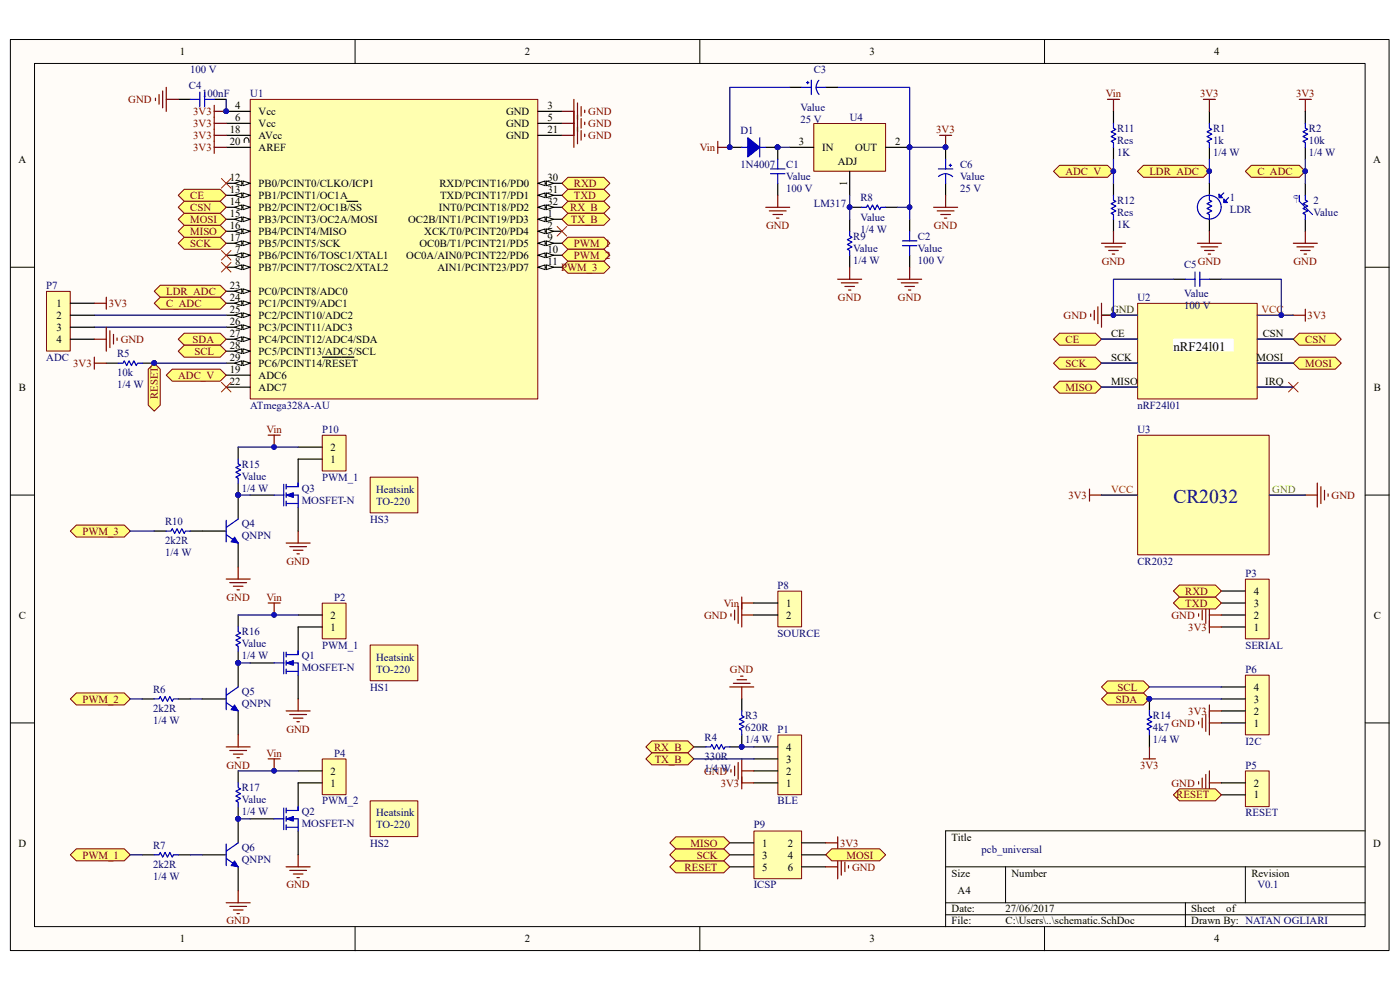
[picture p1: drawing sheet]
<svg xmlns="http://www.w3.org/2000/svg" width="297mm" height="210mm" viewBox="0 0 297 210" stroke-linecap="round" stroke-linejoin="round" font-family="sans-serif">
<defs><g id="words">
<text font-size="4.1" fill="#000080" x="248.9" y="106.7">CR2032</text>
<text font-size="2.8" x="248.9" y="74.4">nRF24l01</text>
<g font-size="2.3">
<text x="38.2" y="11.7">1</text>
<text x="111.3" y="11.7">2</text>
<text x="184.4" y="11.7">3</text>
<text x="257.6" y="11.7">4</text>
<text x="49.9" y="23.1">4</text>
<text x="116.2" y="23.1">3</text>
<text x="48.7" y="28.2">18</text>
<text x="49.9" y="25.7">6</text>
<text x="54.9" y="24.4">Vcc</text>
<text x="54.9" y="29.5">AVcc</text>
<text x="54.9" y="26.9">Vcc</text>
<text x="107.4" y="24.4">GND</text>
<text x="107.4" y="26.9">GND</text>
<text x="107.4" y="29.5">GND</text>
<text x="116.2" y="25.7">5</text>
<text x="116.2" y="28.2">21</text>
<text x="3.9" y="34.6">A</text>
<text x="48.7" y="30.8">20</text>
<text x="54.9" y="32">AREF</text>
<text x="169.5" y="30.8">3</text>
<text x="174.4" y="32">IN</text>
<text x="177.7" y="35.1">ADJ</text>
<text x="181.4" y="32">OUT</text>
<text x="189.9" y="30.8">2</text>
<text x="291.3" y="34.6">A</text>
<text x="48.7" y="38.4">12</text>
<text x="48.7" y="40.9">13</text>
<text x="54.9" y="39.7">PB0/PCINT0/CLKO/ICP1</text>
<text x="93.2" y="39.7">RXD/PCINT16/PD0</text>
<text x="116.2" y="38.4">30</text>
<text x="116.2" y="40.9">31</text>
<text x="179.7" y="39.5" transform="rotate(-90 179.7 39.5)">1</text>
<text x="48.7" y="43.5">14</text>
<text x="48.7" y="46">15</text>
<text x="54.9" y="42.2">PB1/PCINT1/OC1A</text>
<text x="54.9" y="44.7">PB2/PCINT2/OC1B/SS</text>
<text x="54.9" y="47.3">PB3/PCINT3/OC2A/MOSI</text>
<text x="86.6" y="47.3">OC2B/INT1/PCINT19/PD3</text>
<text x="93.1" y="44.7">INT0/PCINT18/PD2</text>
<text x="93.3" y="42.2">TXD/PCINT17/PD1</text>
<text x="116.2" y="43.5">32</text>
<text x="116.2" y="46">1</text>
<text x="48.7" y="48.6">16</text>
<text x="48.7" y="51.1">17</text>
<text x="49.9" y="53.6">7</text>
<text x="54.9" y="49.8">PB4/PCINT4/MISO</text>
<text x="54.9" y="52.4">PB5/PCINT5/SCK</text>
<text x="89" y="52.4">OC0B/T1/PCINT21/PD5</text>
<text x="90" y="49.8">XCK/T0/PCINT20/PD4</text>
<text x="116.2" y="48.6">2</text>
<text x="116.2" y="51.1">9</text>
<text x="116.2" y="53.6">10</text>
<text x="49.9" y="56.2">8</text>
<text x="54.9" y="54.9">PB6/PCINT6/TOSC1/XTAL1</text>
<text x="54.9" y="57.4">PB7/PCINT7/TOSC2/XTAL2</text>
<text x="86.2" y="54.9">OC0A/AIN0/PCINT22/PD6</text>
<text x="92.8" y="57.4">AIN1/PCINT23/PD7</text>
<text x="116.2" y="56.2">11</text>
<text x="12" y="65.1">1</text>
<text x="48.7" y="61.3">23</text>
<text x="48.7" y="63.8">24</text>
<text x="54.9" y="62.6">PC0/PCINT8/ADC0</text>
<text x="54.9" y="65.1">PC1/PCINT9/ADC1</text>
<text x="12" y="67.6">2</text>
<text x="12" y="70.2">3</text>
<text x="48.7" y="66.4">25</text>
<text x="48.7" y="68.9">26</text>
<text x="48.7" y="71.5">27</text>
<text x="54.9" y="67.6">PC2/PCINT10/ADC2</text>
<text x="54.9" y="70.2">PC3/PCINT11/ADC3</text>
<text x="235.7" y="71.5">CE</text>
<text x="267.9" y="71.5">CSN</text>
<text x="12" y="72.7">4</text>
<text x="48.7" y="74">28</text>
<text x="48.7" y="76.5">29</text>
<text x="54.9" y="72.7">PC4/PCINT12/ADC4/SDA</text>
<text x="54.9" y="75.3">PC5/PCINT13/ADC5/SCL</text>
<text x="54.9" y="77.8">PC6/PCINT14/RESET</text>
<text x="235.7" y="76.5">SCK</text>
<text x="266.6" y="76.5">MOSI</text>
<text x="4" y="82.9">B</text>
<text x="48.7" y="79.1">19</text>
<text x="48.7" y="81.6">22</text>
<text x="54.9" y="80.3">ADC6</text>
<text x="54.9" y="82.9">ADC7</text>
<text x="235.7" y="81.6">MISO</text>
<text x="268.4" y="81.6">IRQ</text>
<text x="291.4" y="82.9">B</text>
<text x="70.1" y="95.6">2</text>
<text x="70.1" y="98.2">1</text>
<text x="4" y="131.2">C</text>
<text x="70.1" y="131.2">2</text>
<text x="166.8" y="128.7">1</text>
<text x="166.8" y="131.2">2</text>
<text x="266" y="131.2">2</text>
<text x="266" y="128.7">3</text>
<text x="266" y="126.2">4</text>
<text x="291.4" y="131.2">C</text>
<text x="70.1" y="133.8">1</text>
<text x="266" y="133.8">1</text>
<text x="266" y="149.1">3</text>
<text x="266" y="146.5">4</text>
<text x="266" y="154.1">1</text>
<text x="266" y="151.6">2</text>
<text x="166.8" y="161.8">3</text>
<text x="166.8" y="159.2">4</text>
<text x="70.1" y="166.8">1</text>
<text x="70.1" y="164.3">2</text>
<text x="166.8" y="166.8">1</text>
<text x="166.8" y="164.3">2</text>
<text x="266" y="166.8">2</text>
<text x="266" y="169.4">1</text>
<text x="3.9" y="179.6">D</text>
<text x="161.7" y="179.6">1</text>
<text x="167.1" y="179.6">2</text>
<text x="201.9" y="178.3">Title</text>
<text x="291.3" y="179.6">D</text>
<text x="161.7" y="182.1">3</text>
<text x="161.7" y="184.7">5</text>
<text x="167.1" y="182.1">4</text>
<text x="167.1" y="184.7">6</text>
<text x="201.9" y="185.9">Size</text>
<text x="214.6" y="185.9">Number</text>
<text x="265.5" y="185.9">Revision</text>
<text x="203.2" y="189.7">A4</text>
<text x="201.9" y="193.5">Date:</text>
<text x="201.9" y="196.1">File:</text>
<text x="213.3" y="193.5">27/06/2017</text>
<text x="213.3" y="196.1">C:\Users\..\schematic.SchDoc</text>
<text x="252.7" y="193.5">Sheet</text>
<text x="252.7" y="196.1">Drawn By: NATAN OGLIARI</text>
<text x="260.2" y="193.5">of</text>
<text x="38.2" y="199.9">1</text>
<text x="111.3" y="199.9">2</text>
<text x="184.4" y="199.9">3</text>
<text x="257.6" y="199.9">4</text>
</g>
<g font-size="2.3" fill="#000080">
<text x="40.3" y="15.5">100 V</text>
<text x="172.6" y="15.5">C3</text>
<text x="40.1" y="18.8">C4</text>
<text x="42.9" y="20.6">100nF</text>
<text x="53.1" y="20.6">U1</text>
<text x="169.8" y="23.6">Value</text>
<text x="157.1" y="28.5">D1</text>
<text x="169.8" y="26.2">25 V</text>
<text x="180.3" y="25.7">U4</text>
<text x="237" y="27.9">R11</text>
<text x="257.3" y="27.9">R1</text>
<text x="277.7" y="27.9">R2</text>
<text x="157.1" y="35.6">1N4007</text>
<text x="166.8" y="35.6">C1</text>
<text x="203.7" y="35.6">C6</text>
<text x="237" y="33.1">1K</text>
<text x="237" y="30.5">Res</text>
<text x="257.3" y="33.1">1/4 W</text>
<text x="257.3" y="30.5">1k</text>
<text x="277.7" y="33.1">1/4 W</text>
<text x="277.7" y="30.5">10k</text>
<text x="166.8" y="40.7">100 V</text>
<text x="166.8" y="38.1">Value</text>
<text x="203.7" y="40.7">25 V</text>
<text x="203.7" y="38.1">Value</text>
<text x="172.6" y="44">LM317</text>
<text x="182.5" y="42.7">R8</text>
<text x="182.5" y="46.8">Value</text>
<text x="237" y="43.2">R12</text>
<text x="237" y="45.8">Res</text>
<text x="260.9" y="42.7">1</text>
<text x="260.9" y="45.3">LDR</text>
<text x="278.7" y="43.2">2</text>
<text x="278.7" y="45.8">Value</text>
<text x="181" y="50.8">R9</text>
<text x="181" y="53.4">Value</text>
<text x="182.5" y="49.3">1/4 W</text>
<text x="194.7" y="50.8">C2</text>
<text x="194.7" y="53.4">Value</text>
<text x="237" y="48.3">1K</text>
<text x="181" y="55.9">1/4 W</text>
<text x="194.7" y="55.9">100 V</text>
<text x="251.2" y="56.9">C5</text>
<text x="9.8" y="61.3">P7</text>
<text x="241.3" y="63.8">U2</text>
<text x="251.2" y="65.6">100 V</text>
<text x="251.2" y="63.1">Value</text>
<text x="9.8" y="76.5">ADC</text>
<text x="24.8" y="75.8">R5</text>
<text x="24.8" y="82.4">1/4 W</text>
<text x="24.8" y="79.8">10k</text>
<text x="53.1" y="86.7">ATmega328A-AU</text>
<text x="241.3" y="86.7">nRF24l01</text>
<text x="68.3" y="91.8">P10</text>
<text x="241.3" y="91.8">U3</text>
<text x="51.3" y="99.2">R15</text>
<text x="51.3" y="101.7">Value</text>
<text x="68.3" y="102">PWM_1</text>
<text x="51.3" y="104.3">1/4 W</text>
<text x="64" y="104.3">Q3</text>
<text x="64" y="106.8">MOSFET-N</text>
<text x="79.8" y="104.5">Heatsink</text>
<text x="79.8" y="107.1">TO-220</text>
<text x="35" y="111.4">R10</text>
<text x="51.3" y="111.9">Q4</text>
<text x="78.5" y="110.9">HS3</text>
<text x="35" y="118">1/4 W</text>
<text x="35" y="115.4">2k2R</text>
<text x="51.3" y="114.4">QNPN</text>
<text x="241.3" y="119.8">CR2032</text>
<text x="165" y="124.9">P8</text>
<text x="264.2" y="122.3">P3</text>
<text x="70.9" y="127.4">P2</text>
<text x="51.3" y="134.8">R16</text>
<text x="51.3" y="137.3">Value</text>
<text x="68.3" y="137.6">PWM_1</text>
<text x="165" y="135">SOURCE</text>
<text x="264.2" y="137.6">SERIAL</text>
<text x="51.3" y="139.9">1/4 W</text>
<text x="64" y="139.9">Q1</text>
<text x="64" y="142.4">MOSFET-N</text>
<text x="79.8" y="140.1">Heatsink</text>
<text x="79.8" y="142.7">TO-220</text>
<text x="264.2" y="142.7">P6</text>
<text x="32.5" y="147">R6</text>
<text x="51.3" y="147.5">Q5</text>
<text x="78.5" y="146.5">HS1</text>
<text x="32.5" y="153.6">1/4 W</text>
<text x="32.5" y="151.1">2k2R</text>
<text x="51.3" y="150.1">QNPN</text>
<text x="158.1" y="152.6">R3</text>
<text x="158.1" y="155.2">620R</text>
<text x="165" y="155.4">P1</text>
<text x="244.6" y="152.6">R14</text>
<text x="244.6" y="155.2">4k7</text>
<text x="70.9" y="160.5">P4</text>
<text x="149.5" y="157.2">R4</text>
<text x="149.5" y="161.2">330R</text>
<text x="158.1" y="157.7">1/4 W</text>
<text x="244.6" y="157.7">1/4 W</text>
<text x="264.2" y="157.9">I2C</text>
<text x="51.3" y="167.9">R17</text>
<text x="149.5" y="163.8">1/4 W</text>
<text x="264.2" y="163">P5</text>
<text x="51.3" y="172.9">1/4 W</text>
<text x="51.3" y="170.4">Value</text>
<text x="64" y="172.9">Q2</text>
<text x="68.3" y="170.6">PWM_2</text>
<text x="79.8" y="173.2">Heatsink</text>
<text x="165" y="170.6">BLE</text>
<text x="264.2" y="173.2">RESET</text>
<text x="64" y="175.5">MOSFET-N</text>
<text x="78.5" y="179.6">HS2</text>
<text x="79.8" y="175.7">TO-220</text>
<text x="159.9" y="175.7">P9</text>
<text x="32.5" y="180.1">R7</text>
<text x="32.5" y="184.1">2k2R</text>
<text x="51.3" y="180.6">Q6</text>
<text x="51.3" y="183.1">QNPN</text>
<text x="208.2" y="180.8">pcb_universal</text>
<text x="32.5" y="186.7">1/4 W</text>
<text x="159.9" y="188.5">ICSP</text>
<text x="266.7" y="188.5">V0.1</text>
</g>
<g font-size="2.3" fill="#800000">
<text x="27.2" y="21.8">GND</text>
<text x="234.6" y="20.6">Vin</text>
<text x="254.6" y="20.6">3V3</text>
<text x="274.9" y="20.6">3V3</text>
<text x="41" y="24.4">3V3</text>
<text x="41" y="26.9">3V3</text>
<text x="41" y="29.5">3V3</text>
<text x="124.8" y="24.4">GND</text>
<text x="124.8" y="26.9">GND</text>
<text x="124.8" y="29.5">GND</text>
<text x="198.6" y="28.2">3V3</text>
<text x="41" y="32">3V3</text>
<text x="148.5" y="32">Vin</text>
<text x="121.7" y="39.7">RXD</text>
<text x="226" y="37.1">ADC_V</text>
<text x="243.8" y="37.1">LDR_ADC</text>
<text x="266.7" y="37.1">C_ADC</text>
<text x="40.3" y="42.2">CE</text>
<text x="40.3" y="47.3">MOSI</text>
<text x="40.3" y="44.7">CSN</text>
<text x="121" y="44.7">RX_B</text>
<text x="121.1" y="47.3">TX_B</text>
<text x="121.7" y="42.2">TXD</text>
<text x="40.3" y="52.4">SCK</text>
<text x="40.3" y="49.8">MISO</text>
<text x="121.7" y="52.4">PWM_1</text>
<text x="162.5" y="48.6">GND</text>
<text x="198.1" y="48.6">GND</text>
<text x="119" y="57.4">PWM_3</text>
<text x="121.7" y="54.9">PWM_2</text>
<text x="233.7" y="56.2">GND</text>
<text x="254.1" y="56.2">GND</text>
<text x="274.4" y="56.2">GND</text>
<text x="23.1" y="65.1">3V3</text>
<text x="35.3" y="62.6">LDR_ADC</text>
<text x="35.3" y="65.1">C_ADC</text>
<text x="177.8" y="63.8">GND</text>
<text x="190.5" y="63.8">GND</text>
<text x="225.6" y="67.6">GND</text>
<text x="277.4" y="67.6">3V3</text>
<text x="15.5" y="77.8">3V3</text>
<text x="25.6" y="72.7">GND</text>
<text x="40.9" y="72.7">SDA</text>
<text x="41.2" y="75.3">SCL</text>
<text x="226.1" y="72.7">CE</text>
<text x="226.1" y="77.8">SCK</text>
<text x="276.9" y="72.7">CSN</text>
<text x="276.9" y="77.8">MOSI</text>
<text x="37.8" y="80.3">ADC_V</text>
<text x="226.1" y="82.9">MISO</text>
<text x="33.5" y="84.7" transform="rotate(-90 33.5 84.7)">RESET</text>
<text x="56.5" y="91.8">Vin</text>
<text x="226.6" y="105.8">3V3</text>
<text x="282.5" y="105.8">GND</text>
<text x="17.5" y="113.4">PWM_3</text>
<text x="60.7" y="119.8">GND</text>
<text x="48" y="127.4">GND</text>
<text x="56.5" y="127.4">Vin</text>
<text x="149.3" y="131.2">GND</text>
<text x="153.5" y="128.7">Vin</text>
<text x="248.5" y="131.2">GND</text>
<text x="251.5" y="128.7">TXD</text>
<text x="251.5" y="126.2">RXD</text>
<text x="252.1" y="133.8">3V3</text>
<text x="154.9" y="142.7">GND</text>
<text x="17.5" y="149.1">PWM_2</text>
<text x="236.7" y="149.1">SDA</text>
<text x="237.1" y="146.5">SCL</text>
<text x="60.7" y="155.4">GND</text>
<text x="248.5" y="154.1">GND</text>
<text x="252.1" y="151.6">3V3</text>
<text x="56.5" y="160.5">Vin</text>
<text x="138.8" y="159.2">RX_B</text>
<text x="138.9" y="161.8">TX_B</text>
<text x="48" y="163">GND</text>
<text x="149.3" y="164.3">GND</text>
<text x="152.9" y="166.8">3V3</text>
<text x="241.8" y="163">3V3</text>
<text x="248.5" y="166.8">GND</text>
<text x="249.5" y="169.4">RESET</text>
<text x="146.5" y="179.6">MISO</text>
<text x="178.2" y="179.6">3V3</text>
<text x="17.5" y="182.1">PWM_1</text>
<text x="145.2" y="184.7">RESET</text>
<text x="147.8" y="182.1">SCK</text>
<text x="179.6" y="182.1">MOSI</text>
<text x="180.8" y="184.7">GND</text>
<text x="60.7" y="188.5">GND</text>
<text x="48" y="196.1">GND</text>
</g>
<text font-size="2.3" fill="#008000" x="235.7" y="66.4">GND</text>
<g font-size="2.3" fill="#f00">
<text x="267.6" y="66.4">VCC</text>
<text x="235.7" y="104.5">VCC</text>
</g>
<text font-size="2.3" fill="#0f0" x="269.9" y="104.5">GND</text>
<text font-size="1.7" fill="#00f" x="275.5" y="43.1" transform="rotate(-90 275.5 43.1)">-q</text>
</g></defs>
<path d="M2.2 8.4h292.5v193.2h-292.5z" fill="#fffcf8"/>
<path d="M2.2 8.4h292.5v193.2h-292.5z" fill="none" stroke="#000" stroke-width=".21"/>
<path d="M7.4 13.5h282.2v183.1h-282.2z" fill="#fffcf8"/>
<g fill="none" stroke="#000" stroke-width=".21">
<path d="M7.3 13.5h282.3v183.1h-282.3zM75.3 8.4v5.1M148.5 8.4v5.1M221.6 8.4v5.1M2.2 56.7h5.1M289.6 56.7h5.1M2.2 105h5.1M289.6 105h5.1M2.2 153.3h5.1M289.6 153.3h5.1M289.6 176.2h-89v20.4M75.3 196.6v5.1"/>
<path d="M148.5 196.6v5.1M200.6 183.9h89M200.6 191.5h89M200.6 194h89M213.3 183.9v7.6M221.6 196.6v5.1M251.5 191.5v5.1M264.2 183.9v7.6"/>
</g>
<path d="M53.1 21.1h61v63.5h-61z" fill="#ffffb0"/>
<path d="M53.1 21.1h61v63.5h-61z" fill="none" stroke="#800000" stroke-width=".21"/>
<path d="M48 23.6h5.1M48 31.3h5.1M48 28.7h5.1M48 38.9h5.1M114.1 23.6h5.1M114.1 26.2h5.1" fill="none" stroke="#000" stroke-width=".25"/>
<circle cx="48" cy="23.6" r=".48" fill="#000080" stroke="#000080" stroke-width=".21"/>
<path d="M52.8 29.7a.48 .48 0 0 0-.5-.5 .48 .48 0 0 0-.5 .5v.5M52.8 29.7v.5" fill="none" stroke="#000" stroke-width=".21"/>
<path d="M51.5 38.4l1.6 .5-1.6 .5z" fill="#fffcf8"/>
<path d="M51.5 38.4l1.6 .5-1.6 .5z" fill="none" stroke="#000" stroke-width=".21"/>
<path d="M49.8 38.9l1.5-.5v1z" fill="#fffcf8"/>
<path d="M49.8 38.9l1.5-.5v1z" fill="none" stroke="#000" stroke-width=".21"/>
<path d="M48 41.4h5.1" fill="none" stroke="#000" stroke-width=".25"/>
<path d="M51.5 40.9l1.6 .5-1.6 .5z" fill="#fffcf8"/>
<path d="M51.5 40.9l1.6 .5-1.6 .5z" fill="none" stroke="#000" stroke-width=".21"/>
<path d="M49.8 41.4l1.5-.5v1z" fill="#fffcf8"/>
<path d="M49.8 41.4l1.5-.5v1z" fill="none" stroke="#000" stroke-width=".21"/>
<path d="M48 44h5.1" fill="none" stroke="#000" stroke-width=".25"/>
<path d="M51.5 43.5l1.6 .5-1.6 .5z" fill="#fffcf8"/>
<path d="M51.5 43.5l1.6 .5-1.6 .5z" fill="none" stroke="#000" stroke-width=".21"/>
<path d="M49.8 44l1.5-.5v1z" fill="#fffcf8"/>
<path d="M49.8 44l1.5-.5v1z" fill="none" stroke="#000" stroke-width=".21"/>
<path d="M48 46.5h5.1M73.6 42.7h1.1M74.8 42.7h1.1" fill="none" stroke="#000" stroke-width=".25"/>
<path d="M51.5 46l1.6 .5-1.6 .5z" fill="#fffcf8"/>
<path d="M51.5 46l1.6 .5-1.6 .5z" fill="none" stroke="#000" stroke-width=".21"/>
<path d="M49.8 46.5l1.5-.5v1z" fill="#fffcf8"/>
<path d="M49.8 46.5l1.5-.5v1z" fill="none" stroke="#000" stroke-width=".21"/>
<path d="M48 49.1h5.1" fill="none" stroke="#000" stroke-width=".25"/>
<path d="M51.5 48.6l1.6 .5-1.6 .5z" fill="#fffcf8"/>
<path d="M51.5 48.6l1.6 .5-1.6 .5z" fill="none" stroke="#000" stroke-width=".21"/>
<path d="M49.8 49.1l1.5-.5v1z" fill="#fffcf8"/>
<path d="M49.8 49.1l1.5-.5v1z" fill="none" stroke="#000" stroke-width=".21"/>
<path d="M48 51.6h5.1" fill="none" stroke="#000" stroke-width=".25"/>
<path d="M51.5 51.1l1.6 .5-1.6 .5z" fill="#fffcf8"/>
<path d="M51.5 51.1l1.6 .5-1.6 .5z" fill="none" stroke="#000" stroke-width=".21"/>
<path d="M49.8 51.6l1.5-.5v1z" fill="#fffcf8"/>
<path d="M49.8 51.6l1.5-.5v1z" fill="none" stroke="#000" stroke-width=".21"/>
<path d="M48 54.1h5.1" fill="none" stroke="#000" stroke-width=".25"/>
<path d="M51.5 53.6l1.6 .5-1.6 .6z" fill="#fffcf8"/>
<path d="M51.5 53.6l1.6 .5-1.6 .6z" fill="none" stroke="#000" stroke-width=".21"/>
<path d="M49.8 54.1l1.5-.5v1.1z" fill="#fffcf8"/>
<path d="M49.8 54.1l1.5-.5v1.1z" fill="none" stroke="#000" stroke-width=".21"/>
<path d="M48 56.7h5.1" fill="none" stroke="#000" stroke-width=".25"/>
<path d="M51.5 56.2l1.6 .5-1.6 .5z" fill="#fffcf8"/>
<path d="M51.5 56.2l1.6 .5-1.6 .5z" fill="none" stroke="#000" stroke-width=".21"/>
<path d="M49.8 56.7l1.5-.5v1z" fill="#fffcf8"/>
<path d="M49.8 56.7l1.5-.5v1z" fill="none" stroke="#000" stroke-width=".21"/>
<path d="M48 61.8h5.1" fill="none" stroke="#000" stroke-width=".25"/>
<path d="M51.5 61.3l1.6 .5-1.6 .5z" fill="#fffcf8"/>
<path d="M51.5 61.3l1.6 .5-1.6 .5z" fill="none" stroke="#000" stroke-width=".21"/>
<path d="M49.8 61.8l1.5-.5v1z" fill="#fffcf8"/>
<path d="M49.8 61.8l1.5-.5v1z" fill="none" stroke="#000" stroke-width=".21"/>
<path d="M48 64.3h5.1" fill="none" stroke="#000" stroke-width=".25"/>
<path d="M51.5 63.8l1.6 .5-1.6 .5z" fill="#fffcf8"/>
<path d="M51.5 63.8l1.6 .5-1.6 .5z" fill="none" stroke="#000" stroke-width=".21"/>
<path d="M49.8 64.3l1.5-.5v1z" fill="#fffcf8"/>
<path d="M49.8 64.3l1.5-.5v1z" fill="none" stroke="#000" stroke-width=".21"/>
<path d="M48 66.9h5.1" fill="none" stroke="#000" stroke-width=".25"/>
<path d="M51.5 66.4l1.6 .5-1.6 .5z" fill="#fffcf8"/>
<path d="M51.5 66.4l1.6 .5-1.6 .5z" fill="none" stroke="#000" stroke-width=".21"/>
<path d="M49.8 66.9l1.5-.5v1z" fill="#fffcf8"/>
<path d="M49.8 66.9l1.5-.5v1z" fill="none" stroke="#000" stroke-width=".21"/>
<path d="M48 69.4h5.1" fill="none" stroke="#000" stroke-width=".25"/>
<path d="M51.5 68.9l1.6 .5-1.6 .5z" fill="#fffcf8"/>
<path d="M51.5 68.9l1.6 .5-1.6 .5z" fill="none" stroke="#000" stroke-width=".21"/>
<path d="M49.8 69.4l1.5-.5v1z" fill="#fffcf8"/>
<path d="M49.8 69.4l1.5-.5v1z" fill="none" stroke="#000" stroke-width=".21"/>
<path d="M48 72h5.1" fill="none" stroke="#000" stroke-width=".25"/>
<path d="M51.5 71.4l1.6 .6-1.6 .5z" fill="#fffcf8"/>
<path d="M51.5 71.4l1.6 .6-1.6 .5z" fill="none" stroke="#000" stroke-width=".21"/>
<path d="M49.8 72l1.5-.6v1.1z" fill="#fffcf8"/>
<path d="M49.8 72l1.5-.6v1.1z" fill="none" stroke="#000" stroke-width=".21"/>
<path d="M48 74.5h5.1" fill="none" stroke="#000" stroke-width=".25"/>
<path d="M51.5 74l1.6 .5-1.6 .5z" fill="#fffcf8"/>
<path d="M51.5 74l1.6 .5-1.6 .5z" fill="none" stroke="#000" stroke-width=".21"/>
<path d="M49.8 74.5l1.5-.5v1z" fill="#fffcf8"/>
<path d="M49.8 74.5l1.5-.5v1z" fill="none" stroke="#000" stroke-width=".21"/>
<path d="M48 77h5.1" fill="none" stroke="#000" stroke-width=".25"/>
<path d="M51.5 76.5l1.6 .5-1.6 .5z" fill="#fffcf8"/>
<path d="M51.5 76.5l1.6 .5-1.6 .5z" fill="none" stroke="#000" stroke-width=".21"/>
<path d="M49.8 77l1.5-.5v1z" fill="#fffcf8"/>
<path d="M49.8 77l1.5-.5v1z" fill="none" stroke="#000" stroke-width=".21"/>
<path d="M114.1 38.9h5.1M68.4 75.8h3.9M72.5 75.8h2.6" fill="none" stroke="#000" stroke-width=".25"/>
<path d="M114.1 38.9l1.5-.5v1z" fill="#fffcf8"/>
<path d="M114.1 38.9l1.5-.5v1z" fill="none" stroke="#000" stroke-width=".21"/>
<path d="M115.9 38.4l1.5 .5-1.5 .5z" fill="#fffcf8"/>
<path d="M115.9 38.4l1.5 .5-1.5 .5z" fill="none" stroke="#000" stroke-width=".21"/>
<path d="M114.1 41.4h5.1" fill="none" stroke="#000" stroke-width=".25"/>
<path d="M114.1 41.4l1.5-.5v1z" fill="#fffcf8"/>
<path d="M114.1 41.4l1.5-.5v1z" fill="none" stroke="#000" stroke-width=".21"/>
<path d="M115.9 40.9l1.5 .5-1.5 .5z" fill="#fffcf8"/>
<path d="M115.9 40.9l1.5 .5-1.5 .5z" fill="none" stroke="#000" stroke-width=".21"/>
<path d="M114.1 44h5.1" fill="none" stroke="#000" stroke-width=".25"/>
<path d="M114.1 44l1.5-.5v1z" fill="#fffcf8"/>
<path d="M114.1 44l1.5-.5v1z" fill="none" stroke="#000" stroke-width=".21"/>
<path d="M115.9 43.5l1.5 .5-1.5 .5z" fill="#fffcf8"/>
<path d="M115.9 43.5l1.5 .5-1.5 .5z" fill="none" stroke="#000" stroke-width=".21"/>
<path d="M114.1 46.5h5.1" fill="none" stroke="#000" stroke-width=".25"/>
<path d="M114.1 46.5l1.5-.5v1z" fill="#fffcf8"/>
<path d="M114.1 46.5l1.5-.5v1z" fill="none" stroke="#000" stroke-width=".21"/>
<path d="M115.9 46l1.5 .5-1.5 .5z" fill="#fffcf8"/>
<path d="M115.9 46l1.5 .5-1.5 .5z" fill="none" stroke="#000" stroke-width=".21"/>
<path d="M114.1 49.1h5.1" fill="none" stroke="#000" stroke-width=".25"/>
<path d="M114.1 49.1l1.5-.5v1z" fill="#fffcf8"/>
<path d="M114.1 49.1l1.5-.5v1z" fill="none" stroke="#000" stroke-width=".21"/>
<path d="M115.9 48.6l1.5 .5-1.5 .5z" fill="#fffcf8"/>
<path d="M115.9 48.6l1.5 .5-1.5 .5z" fill="none" stroke="#000" stroke-width=".21"/>
<path d="M114.1 51.6h5.1" fill="none" stroke="#000" stroke-width=".25"/>
<path d="M114.1 51.6l1.5-.5v1z" fill="#fffcf8"/>
<path d="M114.1 51.6l1.5-.5v1z" fill="none" stroke="#000" stroke-width=".21"/>
<path d="M115.9 51.1l1.5 .5-1.5 .5z" fill="#fffcf8"/>
<path d="M115.9 51.1l1.5 .5-1.5 .5z" fill="none" stroke="#000" stroke-width=".21"/>
<path d="M114.1 54.1h5.1" fill="none" stroke="#000" stroke-width=".25"/>
<path d="M114.1 54.1l1.5-.5v1.1z" fill="#fffcf8"/>
<path d="M114.1 54.1l1.5-.5v1.1z" fill="none" stroke="#000" stroke-width=".21"/>
<path d="M115.9 53.6l1.5 .5-1.5 .6z" fill="#fffcf8"/>
<path d="M115.9 53.6l1.5 .5-1.5 .6z" fill="none" stroke="#000" stroke-width=".21"/>
<path d="M114.1 56.7h5.1" fill="none" stroke="#000" stroke-width=".25"/>
<path d="M114.1 56.7l1.5-.5v1z" fill="#fffcf8"/>
<path d="M114.1 56.7l1.5-.5v1z" fill="none" stroke="#000" stroke-width=".21"/>
<path d="M115.9 56.2l1.5 .5-1.5 .5z" fill="#fffcf8"/>
<path d="M115.9 56.2l1.5 .5-1.5 .5z" fill="none" stroke="#000" stroke-width=".21"/>
<path d="M48 26.2h5.1M114.1 28.7h5.1M48 79.6h5.1M48 82.1h5.1" fill="none" stroke="#000" stroke-width=".25"/>
<circle cx="48" cy="23.6" r=".48" fill="#000080" stroke="#000080" stroke-width=".21"/>
<g fill="none" stroke="#800000" stroke-width=".25">
<path d="M45.4 23.6h2.6M45.4 26.2h2.6M45.4 28.7h2.6M45.4 22.4v7.6M119.2 23.6h2.6M119.2 26.2h2.6M119.2 28.7h2.6M121.8 21.1v10.2M122.5 21.8v8.7M123.3 22.6v2M123.3 25.2v2M123.3 27.7v2"/>
<path d="M124 23.4v.5M124 25.9v.5M124 28.5v.5"/>
</g>
<path d="M165.1 156h5v12.6h-5z" fill="#ffffb0"/>
<path d="M165 155.9h5.1v12.7h-5.1z" fill="none" stroke="#800000" stroke-width=".21"/>
<path d="M22.6 77h2.5M30.2 77h2.5M147.2 158.4h2.5M157.4 155.9v2.5h-2.6M157.4 148.3v2.5M159.9 158.4h5.1M159.9 166.1h5.1M159.9 163.5h5.1M159.9 161h5.1" fill="none" stroke="#000" stroke-width=".25"/>
<g fill="none" stroke="#800000" stroke-width=".25">
<path d="M20 75.8v2.5M20 77h2.6M154.8 145.7h5.1M155.6 145h3.5M156.3 144.2h2.1M157.1 143.4h.5M157.4 145.7v2.6M155.1 163.3v.5M155.8 162.5v2M156.6 161.7v3.6M157.4 161v6.3M157.4 163.5h2.5"/>
<path d="M157.4 166.1h2.5"/>
</g>
<g fill="#000080" stroke="#000080" stroke-width=".21">
<circle cx="157.3" cy="158.4" r=".48"/>
<circle cx="32.7" cy="77" r=".48"/>
</g>
<path d="M25.1 77h1l.3-.5 .5 1 .5-1 .5 1 .5-1 .5 1 .3-.5h1M149.7 158.4h1l.3-.5 .5 1 .5-1 .5 1 .5-1 .5 1 .3-.5h1M157.4 150.8v1l.5 .3-1 .5 1 .5-1 .5 1 .5-1 .5 .5 .3v1" fill="none" stroke="#00f" stroke-width=".25"/>
<path d="M241.4 64.4h25.3v20.2h-25.3z" fill="#ffffb0"/>
<path d="M241.3 64.3h25.4v20.3h-25.4z" fill="none" stroke="#800000" stroke-width=".21"/>
<path d="M266.7 66.9h7.7" fill="none" stroke="#f00" stroke-width=".25"/>
<path d="M233.7 72h7.6M233.7 77h7.6M266.7 72h7.7M266.7 77h7.7M233.7 82.1h7.6M266.7 82.1h7.7" fill="none" stroke="#000" stroke-width=".25"/>
<path d="M233.7 66.9h7.6" fill="none" stroke="#008000" stroke-width=".25"/>
<path d="M249 72h12.6v2.5h-12.6z" fill="#fff"/>
<path d="M249 72h12.6v2.5h-12.6z" fill="none" stroke="#fff" stroke-width=".21"/>
<path d="M231.4 66.6v.5M232.1 65.8v2.1M232.9 65.1v3.5M233.7 66.9h2.5M233.7 64.3v5.1M274.4 66.9h2.5M276.9 65.6v2.5" fill="none" stroke="#800000" stroke-width=".25"/>
<circle cx="236.2" cy="66.8" r=".48" fill="#000080" stroke="#000080" stroke-width=".21"/>
<path d="M273.4 81.1l2 2M275.4 81.1l-2 2" fill="none" stroke="#f00" stroke-width=".21"/>
<g fill="#ffff80" stroke="#800000" stroke-width=".21">
<path d="M275.6 70.7h7.7l1.2 1.3-1.2 1.2h-7.7l-1.2-1.2z" fill-rule="evenodd"/>
<path d="M275.6 75.8h7.7l1.2 1.2-1.2 1.3h-7.7l-1.2-1.3z" fill-rule="evenodd"/>
<path d="M224.8 70.7h7.6l1.3 1.3-1.3 1.2h-7.6l-1.3-1.2z" fill-rule="evenodd"/>
<path d="M223.5 77l1.3-1.2h7.6l1.3 1.2-1.3 1.3h-7.6z" fill-rule="evenodd"/>
<path d="M223.5 82.1l1.3-1.2h7.6l1.3 1.2-1.3 1.3h-7.6z" fill-rule="evenodd"/>
<path d="M39.1 40.2h7.6l1.3 1.2-1.3 1.3h-7.6l-1.3-1.3z" fill-rule="evenodd"/>
<path d="M37.8 51.6l1.3-1.3h7.6l1.3 1.3-1.3 1.3h-7.6z" fill-rule="evenodd"/>
<path d="M39.1 47.8h7.6l1.3 1.3-1.3 1.2h-7.6l-1.3-1.2z" fill-rule="evenodd"/>
<path d="M37.8 46.5l1.3-1.3h7.6l1.3 1.3-1.3 1.3h-7.6z" fill-rule="evenodd"/>
<path d="M37.8 44l1.3-1.3h7.6l1.3 1.3-1.3 1.2h-7.6z" fill-rule="evenodd"/>
</g>
<path d="M256.6 23.6v2.6M256.6 31.3v2.5M256.6 38.9v2.5M256.6 46.5v2.6" fill="none" stroke="#000" stroke-width=".25"/>
<g fill="none" stroke="#00f" stroke-width=".25">
<path d="M256.6 26.2v1l.5 .2-1 .5 1 .6-1 .5 1 .5-1 .5 .5 .2v1.1M256.6 41.4v1l.5 .3-1 .5 1 .5-1 .5 1 .5-1 .5 .5 .3v1M259.6 40.9l-.7 .8"/>
<circle cx="256.5" cy="43.9" r="2.52"/>
</g>
<path d="M255.3 21.1h2.5M256.6 21.1v2.5" fill="none" stroke="#800000" stroke-width=".25"/>
<path d="M258.6 41.2l.8 .7h-.8z" fill="#00f"/>
<path d="M258.6 41.2l.8 .7h-.8zM260.6 41.9l-.7 .8" fill="none" stroke="#00f" stroke-width=".25"/>
<path d="M259.6 42.2l.8 .8h-.8z" fill="#00f"/>
<path d="M259.6 42.2l.8 .8h-.8z" fill="none" stroke="#00f" stroke-width=".25"/>
<path d="M254 51.6h5.1M254.8 52.4h3.5M255.5 53.1h2.1M256.3 53.9h.5M256.6 49.1v2.5" fill="none" stroke="#800000" stroke-width=".25"/>
<path d="M241.3 36.3l1.3-1.2h12.7l1.3 1.2-1.3 1.3h-12.7z" fill-rule="evenodd" fill="#ffff80" stroke="#800000" stroke-width=".21"/>
<circle cx="256.5" cy="36.3" r=".48" fill="#000080" stroke="#000080" stroke-width=".21"/>
<path d="M256.6 33.8v5.1" fill="none" stroke="#000080" stroke-width=".25"/>
<g fill="#ffff80" stroke="#800000" stroke-width=".21">
<path d="M32.7 61.8l1.3-1.3h12.7l1.3 1.3-1.3 1.3h-12.7z" fill-rule="evenodd"/>
<path d="M32.7 64.3l1.3-1.2h12.7l1.3 1.2-1.3 1.3h-12.7z" fill-rule="evenodd"/>
</g>
<path d="M275.6 21.1h2.6M276.9 21.1v2.5M274.4 51.6h5.1M275.1 52.4h3.6M275.9 53.1h2M276.7 53.9h.5M276.9 49.1v2.5" fill="none" stroke="#800000" stroke-width=".25"/>
<path d="M276.9 23.6v2.6M276.9 31.3v2.5M276.9 38.9v2.5M276.9 46.5v2.6" fill="none" stroke="#000" stroke-width=".25"/>
<path d="M276.9 26.2v1l.5 .2-1 .5 1 .6-1 .5 1 .5-1 .5 .5 .2v1.1M275.6 41.4v1.3l2.8 2.8M276.9 41.4v1l.5 .3-1 .5 1 .5-1 .5 1 .5-1 .5 .5 .3v1" fill="none" stroke="#00f" stroke-width=".25"/>
<path d="M264.2 36.3l1.3-1.2h10.1l1.3 1.2-1.3 1.3h-10.1z" fill-rule="evenodd" fill="#ffff80" stroke="#800000" stroke-width=".21"/>
<circle cx="276.9" cy="36.3" r=".48" fill="#000080" stroke="#000080" stroke-width=".21"/>
<path d="M276.9 33.8v5.1" fill="none" stroke="#000080" stroke-width=".25"/>
<path d="M241.4 92.4h27.8v25.3h-27.8z" fill="#ffffb0"/>
<path d="M241.3 92.3h27.9v25.4h-27.9z" fill="none" stroke="#800000" stroke-width=".21"/>
<path d="M233.7 105h7.6" fill="none" stroke="#f00" stroke-width=".25"/>
<path d="M269.3 105h7.6" fill="none" stroke="#0f0" stroke-width=".25"/>
<path d="M231.1 103.7v2.6M231.1 105h2.6M276.9 105h2.6M279.5 102.5v5.1M280.2 103.2v3.6M281 104v2M281.7 104.8v.5" fill="none" stroke="#800000" stroke-width=".25"/>
<path d="M264.2 122.9h5v12.6h-5z" fill="#ffffb0"/>
<path d="M264.2 122.9h5v12.6h-5z" fill="none" stroke="#800000" stroke-width=".21"/>
<path d="M259.1 133h5.1M259.1 130.5h5.1M259.1 127.9h5.1M259.1 125.4h5.1" fill="none" stroke="#000" stroke-width=".25"/>
<path d="M254.3 130.2v.5M255 129.4v2.1M255.8 128.7v3.5M256.6 127.9v6.4M256.6 133h2.5M256.6 130.5h2.5" fill="none" stroke="#800000" stroke-width=".25"/>
<g fill="#ffff80" stroke="#800000" stroke-width=".21">
<path d="M250.2 126.6h7.6l1.3 1.3-1.3 1.3h-7.6l-1.3-1.3z" fill-rule="evenodd"/>
<path d="M248.9 125.4l1.3-1.3h7.6l1.3 1.3-1.3 1.2h-7.6z" fill-rule="evenodd"/>
<path d="M120.5 37.6h7.6l1.3 1.3-1.3 1.3h-7.6l-1.3-1.3z" fill-rule="evenodd"/>
<path d="M120.5 40.2h7.6l1.3 1.2-1.3 1.3h-7.6l-1.3-1.3z" fill-rule="evenodd"/>
<path d="M119.2 51.6l1.3-1.3h7.6l1.3 1.3-1.3 1.3h-7.6z" fill-rule="evenodd"/>
<path d="M119.2 54.1l1.3-1.2h7.6l1.3 1.2-1.3 1.3h-7.6z" fill-rule="evenodd"/>
<path d="M16.2 180.1h10.2l1.2 1.2-1.2 1.3h-10.2l-1.3-1.3z" fill-rule="evenodd"/>
</g>
<path d="M30.2 181.3h2.5M37.8 181.3h2.6" fill="none" stroke="#000" stroke-width=".25"/>
<path d="M32.7 181.3h1l.3-.5 .5 1 .5-1 .5 1 .5-1 .5 1 .3-.5h1" fill="none" stroke="#00f" stroke-width=".25"/>
<path d="M27.6 181.3h2.6" fill="none" stroke="#000080" stroke-width=".25"/>
<path d="M56.9 161h2.5M58.2 161v2.5M60.7 183.9h5.1M61.5 184.6h3.5M62.2 185.4h2.1M63 186.2h.5M63.2 181.3v2.6" fill="none" stroke="#800000" stroke-width=".25"/>
<circle cx="58.1" cy="163.5" r=".48" fill="#000080" stroke="#000080" stroke-width=".21"/>
<path d="M68.4 161h5v7.6h-5z" fill="#ffffb0"/>
<path d="M68.4 161h5v7.6h-5z" fill="none" stroke="#800000" stroke-width=".21"/>
<path d="M63.2 166.1h5.1M63.2 163.5h5.1" fill="none" stroke="#000" stroke-width=".25"/>
<path d="M14.9 148.3l1.3-1.3h10.2l1.2 1.3-1.2 1.2h-10.2z" fill-rule="evenodd" fill="#ffff80" stroke="#800000" stroke-width=".21"/>
<path d="M30.2 148.3h2.5M37.8 148.3h2.6" fill="none" stroke="#000" stroke-width=".25"/>
<path d="M32.7 148.3h1l.3-.5 .5 1 .5-1 .5 1 .5-1 .5 1 .3-.5h1" fill="none" stroke="#00f" stroke-width=".25"/>
<path d="M27.6 148.3h2.6M40.4 148.3h2.5" fill="none" stroke="#000080" stroke-width=".25"/>
<path d="M56.9 127.9h2.5M58.2 127.9v2.6M60.7 150.8h5.1M61.5 151.6h3.5M62.2 152.3h2.1M63 153.1h.5M63.2 148.3v2.5" fill="none" stroke="#800000" stroke-width=".25"/>
<circle cx="58.1" cy="130.4" r=".48" fill="#000080" stroke="#000080" stroke-width=".21"/>
<path d="M68.4 128h5v7.5h-5z" fill="#ffffb0"/>
<path d="M68.4 127.9h5v7.6h-5z" fill="none" stroke="#800000" stroke-width=".21"/>
<path d="M63.2 133h5.1M63.2 130.5h5.1" fill="none" stroke="#000" stroke-width=".25"/>
<path d="M31.5 78.3l1.2-1.3 1.3 1.3v7.6l-1.3 1.3-1.2-1.3z" fill-rule="evenodd" fill="#ffff80" stroke="#800000" stroke-width=".21"/>
<circle cx="32.7" cy="77" r=".48" fill="#000080" stroke="#000080" stroke-width=".21"/>
<path d="M32.7 77h15.3" fill="none" stroke="#000080" stroke-width=".25"/>
<g fill="#ffff80" stroke="#800000" stroke-width=".21">
<path d="M39.1 70.7h7.6l1.3 1.3-1.3 1.2h-7.6l-1.3-1.2z" fill-rule="evenodd"/>
<path d="M37.8 74.5l1.3-1.3h7.6l1.3 1.3-1.3 1.3h-7.6z" fill-rule="evenodd"/>
</g>
<path d="M264.2 143.3h5v12.6h-5z" fill="#ffffb0"/>
<path d="M264.2 143.2h5v12.7h-5z" fill="none" stroke="#800000" stroke-width=".21"/>
<path d="M259.1 153.3h5.1M259.1 150.8h5.1M259.1 148.3h5.1M259.1 145.7h5.1" fill="none" stroke="#000" stroke-width=".25"/>
<path d="M256.6 149.5v2.6M256.6 150.8h2.5" fill="none" stroke="#800000" stroke-width=".25"/>
<path d="M234.9 147h7.7l1.2 1.3-1.2 1.2h-7.7l-1.2-1.2z" fill-rule="evenodd" fill="#ffff80" stroke="#800000" stroke-width=".21"/>
<circle cx="243.8" cy="148.2" r=".48" fill="#000080" stroke="#000080" stroke-width=".21"/>
<path d="M234.9 144.4h7.7l1.2 1.3-1.2 1.3h-7.7l-1.2-1.3z" fill-rule="evenodd" fill="#ffff80" stroke="#800000" stroke-width=".21"/>
<path d="M254.3 153.1v.5M255 152.3v2.1M255.8 151.6v3.5M256.6 150.8v5.1M256.6 153.3h2.5M254.3 165.8v.5M255 165v2.1M255.8 164.3v3.5M256.6 163.5v5.1M256.6 166.1h2.5" fill="none" stroke="#800000" stroke-width=".25"/>
<path d="M20 66.9h28M20 69.4h28" fill="none" stroke="#000080" stroke-width=".25"/>
<path d="M264.2 163.6h5v7.5h-5z" fill="#ffffb0"/>
<path d="M264.2 163.5h5v7.6h-5z" fill="none" stroke="#800000" stroke-width=".21"/>
<path d="M259.1 168.6h5.1M259.1 166.1h5.1" fill="none" stroke="#000" stroke-width=".25"/>
<path d="M248.9 168.6l1.3-1.3h7.6l1.3 1.3-1.3 1.3h-7.6z" fill-rule="evenodd" fill="#ffff80" stroke="#800000" stroke-width=".21"/>
<path d="M172.7 26.2h15.2v10.1h-15.2z" fill="#ffffb0"/>
<path d="M172.6 26.2h15.3v10.1h-15.3z" fill="none" stroke="#800000" stroke-width=".21"/>
<g fill="none" stroke="#000" stroke-width=".25">
<path d="M167.5 18.5h2.6M175.2 18.5h2.5M37.8 21.1h2.6M45.4 21.1h2.6M154.8 31.3h2.6M162.4 31.3h2.6v2.5M165 38.9v2.5M167.5 31.3h5.1M180.3 36.3v5.1M187.9 31.3h5.1M180.3 46.5v2.6M180.3 54.1v2.6"/>
<path d="M180.3 44h2.5M187.9 44h2.5M193 46.5v2.6M193 54.1v2.6"/>
</g>
<g fill="#000080" stroke="#000080" stroke-width=".21">
<circle cx="192.9" cy="31.2" r=".48"/>
<circle cx="180.2" cy="43.9" r=".48"/>
<circle cx="165" cy="31.2" r=".49"/>
<circle cx="200.6" cy="31.2" r=".48"/>
<circle cx="154.8" cy="31.2" r=".48"/>
<circle cx="48" cy="23.6" r=".48"/>
</g>
<g fill="none" stroke="#00f" stroke-width=".25">
<path d="M42.4 19.6v3M43.4 19.6v3M170.1 18.5h2M171.1 17.5h.5M171.4 17.3v.5M172.1 17v3.1M173.1 18.5h2.1M173.7 17a2.17 2.17 0 0 0 0 3M40.4 21.1h2M43.4 21.1h2M163.5 36.9h3M163.5 35.8h3"/>
<path d="M165 33.8v2M165 36.9v2M180.3 49.1v1l.5 .2-1.1 .5 1.1 .6-1.1 .5 1.1 .5-1.1 .5 .6 .2v1M182.8 44h1l.3-.5 .5 1 .5-1 .5 1 .5-1 .5 1 .3-.5h1M191.4 52.1h3.1M191.4 51.1h3.1M193 49.1v2M193 52.1v2"/>
</g>
<g fill="none" stroke="#800000" stroke-width=".25">
<path d="M34.5 19.3v3.6M35.3 18.5v5.1M33 20.8v.5M33.7 20.1v2M35.3 21.1h2.5M152.3 30v2.5M152.3 31.3h2.5M199.3 28.7h2.6M200.6 28.7v2.6M162.4 44h5.1M163.2 44.7h3.6M164 45.5h2"/>
<path d="M164.7 46.3h.5M165 41.4v2.6M177.7 59.2h5.1M178.5 60h3.5M180.3 56.7v2.5M190.4 59.2h5.1M191.2 60h3.6M193 56.7v2.5M179.2 60.8h2.1M180 61.5h.5M192 60.8h2M192.7 61.5h.5"/>
<path d="M155.1 130.2v.5M155.8 129.4v2.1M156.6 128.7v3.5M157.4 126.6v6.4M157.4 130.5h2.5M157.4 127.9h2.5"/>
</g>
<path d="M177.7 18.5h15.3v12.8M48 21.1v2.5M165 31.3h2.5M180.3 41.4v5.1M233.7 72h7.6M233.7 77h7.6M266.7 72h7.7M266.7 77h7.7M233.7 82.1h7.6M266.7 82.1h7.7M233.7 105h7.6M269.3 105h7.6" fill="none" stroke="#000080" stroke-width=".25"/>
<path d="M47 53.1l2 2.1M47 55.7l2 2M49 53.1l-2 2.1M49 55.7l-2 2M118.2 48l2 2.1M120.2 48l-2 2.1M47 81.1l2 2M49 81.1l-2 2" fill="none" stroke="#f00" stroke-width=".21"/>
<path d="M158.6 29.2l2.6 2.1-2.6 2z" fill="#00f"/>
<path d="M157.4 31.3h5M158.6 29.2l2.6 2.1-2.6 2zM161.2 29.2v4.1" fill="none" stroke="#00f" stroke-width=".25"/>
<g fill="#000080" stroke="#000080" stroke-width=".21">
<circle cx="154.8" cy="31.2" r=".48"/>
<circle cx="165" cy="31.2" r=".49"/>
</g>
<path d="M167.5 18.5h-12.7v12.8" fill="none" stroke="#000080" stroke-width=".25"/>
<path d="M78.6 136.9h10v7.5h-10z" fill="#ffffb0"/>
<path d="M78.5 136.8h10.1v7.6h-10.1z" fill="none" stroke="#800000" stroke-width=".21"/>
<path d="M78.6 169.9h10v7.6h-10z" fill="#ffffb0"/>
<path d="M78.5 169.9h10.1v7.6h-10.1z" fill="none" stroke="#800000" stroke-width=".21"/>
<path d="M47 37.9l2 2M49 37.9l-2 2" fill="none" stroke="#f00" stroke-width=".21"/>
<path d="M160 176.3h10.1v10.1h-10.1z" fill="#ffffb0"/>
<path d="M159.9 176.3h10.2v10.1h-10.2z" fill="none" stroke="#800000" stroke-width=".21"/>
<path d="M154.8 178.8h5.1M170.1 178.8h5.1M154.8 181.3h5.1M154.8 183.9h5.1M170.1 181.3h5.1M170.1 183.9h5.1" fill="none" stroke="#000" stroke-width=".25"/>
<path d="M175.2 178.8h2.5M177.7 177.5v2.6M175.2 183.9h2.5M177.7 181.3v5.1M178.5 182.1v3.6M179.2 182.9v2M180 183.6v.5" fill="none" stroke="#800000" stroke-width=".25"/>
<g fill="#ffff80" stroke="#800000" stroke-width=".21">
<path d="M143.4 182.6h10.1l1.3 1.3-1.3 1.2h-10.1l-1.3-1.2z" fill-rule="evenodd"/>
<path d="M143.4 180.1h10.1l1.3 1.2-1.3 1.3h-10.1l-1.3-1.3z" fill-rule="evenodd"/>
<path d="M142.1 178.8l1.3-1.3h10.1l1.3 1.3-1.3 1.3h-10.1z" fill-rule="evenodd"/>
<path d="M176.4 180.1h10.2l1.3 1.2-1.3 1.3h-10.2l-1.2-1.3z" fill-rule="evenodd"/>
</g>
<path d="M165.1 125.4h5v7.6h-5z" fill="#ffffb0"/>
<path d="M165 125.4h5.1v7.6h-5.1z" fill="none" stroke="#800000" stroke-width=".21"/>
<path d="M159.9 127.9h5.1M159.9 130.5h5.1" fill="none" stroke="#000" stroke-width=".25"/>
<path d="M9.9 61.8h5v12.7h-5z" fill="#ffffb0"/>
<path d="M9.9 61.8h5v12.7h-5z" fill="none" stroke="#800000" stroke-width=".21"/>
<path d="M14.9 64.3h5.1M14.9 66.9h5.1M14.9 69.4h5.1M14.9 72h5.1" fill="none" stroke="#000" stroke-width=".25"/>
<path d="M20 64.3h2.6M20 72h2.6M22.6 63.1v2.5M22.6 69.4v5.1M23.3 70.2v3.5M24.1 70.9v2.1M24.8 71.7v.5" fill="none" stroke="#800000" stroke-width=".25"/>
<path d="M120.5 55.4h7.6l1.3 1.3-1.3 1.3h-7.6l-1.3-1.3z" fill-rule="evenodd" fill="#ffff80" stroke="#800000" stroke-width=".21"/>
<path d="M63.2 133v5.1M53.1 140.6h5.1M63.2 143.2v5.1" fill="none" stroke="#000" stroke-width=".25"/>
<path d="M60.2 138.3v4.6M60.7 138.8h2.5M60.7 138.3v1.1M58.2 140.6h2M60.7 140.6h2.5v2.6M60.7 142.4h2.5M60.7 140.1v1M60.7 141.9v1" fill="none" stroke="#00f" stroke-width=".25"/>
<path d="M60.7 140.6l1.5-.5v1z" fill="#00f"/>
<path d="M60.7 140.6l1.5-.5v1z" fill="none" stroke="#00f" stroke-width=".21"/>
<path d="M63.2 138.1v.7M58.2 173.7h2M60.2 171.4v4.6M60.7 173.7h2.5v2.5M60.7 171.9h2.5M60.7 175.5h2.5M60.7 171.4v1M60.7 173.2v1M60.7 175v1" fill="none" stroke="#00f" stroke-width=".25"/>
<path d="M53.1 173.7h5.1M63.2 166.1v5.1M63.2 176.2v5.1" fill="none" stroke="#000" stroke-width=".25"/>
<path d="M60.7 173.7l1.5-.5v1z" fill="#00f"/>
<path d="M60.7 173.7l1.5-.5v1z" fill="none" stroke="#00f" stroke-width=".21"/>
<path d="M63.2 171.2v.7" fill="none" stroke="#00f" stroke-width=".25"/>
<path d="M16.2 111.4h10.2l1.2 1.3-1.2 1.2h-10.2l-1.3-1.2z" fill-rule="evenodd" fill="#ffff80" stroke="#800000" stroke-width=".21"/>
<path d="M32.7 112.7h2.6M40.4 112.7h2.5" fill="none" stroke="#000" stroke-width=".25"/>
<path d="M35.3 112.7h1l.2-.6 .5 1.1 .6-1.1 .5 1.1 .5-1.1 .5 1.1 .2-.5h1.1" fill="none" stroke="#00f" stroke-width=".25"/>
<path d="M56.9 92.3h2.5M58.2 92.3v2.5M60.7 115.2h5.1M61.5 116h3.5M62.2 116.7h2.1M63 117.5h.5M63.2 112.7v2.5" fill="none" stroke="#800000" stroke-width=".25"/>
<circle cx="58.1" cy="94.8" r=".48" fill="#000080" stroke="#000080" stroke-width=".21"/>
<path d="M68.4 92.4h5v7.5h-5z" fill="#ffffb0"/>
<path d="M68.4 92.3h5v7.6h-5z" fill="none" stroke="#800000" stroke-width=".21"/>
<path d="M63.2 97.4h5.1M63.2 94.8h5.1" fill="none" stroke="#000" stroke-width=".25"/>
<path d="M78.6 101.3h10v7.5h-10z" fill="#ffffb0"/>
<path d="M78.5 101.2h10.1v7.6h-10.1z" fill="none" stroke="#800000" stroke-width=".21"/>
<path d="M63.2 97.4v5.1M53.1 105h5.1M63.2 107.6v5.1" fill="none" stroke="#000" stroke-width=".25"/>
<path d="M58.2 105h2M60.2 102.7v4.6M60.7 103.2h2.5M60.7 105h2.5v2.6M60.7 106.8h2.5M60.7 102.7v1M60.7 104.5v1M60.7 106.3v1" fill="none" stroke="#00f" stroke-width=".25"/>
<path d="M60.7 105l1.5-.5v1z" fill="#00f"/>
<path d="M60.7 105l1.5-.5v1z" fill="none" stroke="#00f" stroke-width=".21"/>
<path d="M63.2 102.5v.7" fill="none" stroke="#00f" stroke-width=".25"/>
<path d="M35.3 79.6l1.2-1.3h10.2l1.3 1.3-1.3 1.3h-10.2z" fill-rule="evenodd" fill="#ffff80" stroke="#800000" stroke-width=".21"/>
<path d="M234.9 21.1h2.6M236.2 21.1v2.5M233.7 51.6h5.1M234.4 52.4h3.6M235.2 53.1h2M236 53.9h.5M236.2 49.1v2.5" fill="none" stroke="#800000" stroke-width=".25"/>
<path d="M236.2 23.6v2.6M236.2 31.3v2.5M236.2 38.9v2.5M236.2 46.5v2.6" fill="none" stroke="#000" stroke-width=".25"/>
<path d="M236.2 26.2v1l.5 .2-1 .5 1 .6-1 .5 1 .5-1 .5 .5 .2v1.1M236.2 41.4v1l.5 .3-1 .5 1 .5-1 .5 1 .5-1 .5 .5 .3v1" fill="none" stroke="#00f" stroke-width=".25"/>
<path d="M223.5 36.3l1.3-1.2h10.1l1.3 1.2-1.3 1.3h-10.1z" fill-rule="evenodd" fill="#ffff80" stroke="#800000" stroke-width=".21"/>
<g fill="#000080" stroke="#000080" stroke-width=".21">
<circle cx="236.2" cy="36.3" r=".48"/>
<circle cx="271.8" cy="66.8" r=".48"/>
<circle cx="236.2" cy="66.8" r=".48"/>
<circle cx="50.5" cy="173.7" r=".48"/>
</g>
<path d="M236.2 33.8v5.1M248.9 59.2h-12.7v7.7h5.1M259.1 59.2h12.7v7.7h-5.1" fill="none" stroke="#000080" stroke-width=".25"/>
<path d="M248.9 59.2h2.6M256.6 59.2h2.5M50.5 173.7v5.1M42.9 181.3h5.1M50.5 183.9v5.1" fill="none" stroke="#000" stroke-width=".25"/>
<path d="M251.5 59.2h2M253.5 57.7v3.1M254.5 59.2h2.1M254.5 57.7v3.1M48 179v4.6M50.5 178.8l-2.5 1.8M48 182.1l2.5 1.8" fill="none" stroke="#00f" stroke-width=".25"/>
<path d="M49.8 182.6l.7 1.3-1.5-.3z" fill="#00f"/>
<path d="M49.8 182.6l.7 1.3-1.5-.3z" fill="none" stroke="#00f" stroke-width=".21"/>
<g fill="#000080" stroke="#000080" stroke-width=".21">
<circle cx="50.5" cy="173.7" r=".48"/>
<circle cx="50.5" cy="140.6" r=".48"/>
</g>
<path d="M40.4 181.3h2.5" fill="none" stroke="#000080" stroke-width=".25"/>
<path d="M42.9 148.3h5.1M50.5 140.6v5.1M50.5 150.8v5.1" fill="none" stroke="#000" stroke-width=".25"/>
<path d="M48 149l2.5 1.8M48 146v4.6M50.5 145.7l-2.5 1.8" fill="none" stroke="#00f" stroke-width=".25"/>
<path d="M49.8 149.5l.7 1.3-1.5-.2z" fill="#00f"/>
<path d="M49.8 149.5l.7 1.3-1.5-.2z" fill="none" stroke="#00f" stroke-width=".21"/>
<g fill="#000080" stroke="#000080" stroke-width=".21">
<circle cx="50.5" cy="140.6" r=".48"/>
<circle cx="50.5" cy="173.7" r=".48"/>
<circle cx="50.5" cy="105" r=".48"/>
</g>
<path d="M48 158.4h5.1M48.7 159.2h3.6M49.5 160h2M50.5 155.9v2.5M50.3 160.7h.5M48 191.5h5.1M48.7 192.3h3.6M49.5 193h2M50.3 193.8h.5M50.5 189v2.5" fill="none" stroke="#800000" stroke-width=".25"/>
<path d="M50.5 140.6h2.6M50.5 173.7h2.6" fill="none" stroke="#000080" stroke-width=".25"/>
<path d="M42.9 112.7h5.1M50.5 105v5.1M50.5 115.2v5.1" fill="none" stroke="#000" stroke-width=".25"/>
<path d="M48 113.4l2.5 1.8M48 110.4v4.5M50.5 110.1l-2.5 1.8" fill="none" stroke="#00f" stroke-width=".25"/>
<path d="M49.8 113.9l.7 1.3-1.5-.3z" fill="#00f"/>
<path d="M49.8 113.9l.7 1.3-1.5-.3z" fill="none" stroke="#00f" stroke-width=".21"/>
<g fill="#000080" stroke="#000080" stroke-width=".21">
<circle cx="50.5" cy="105" r=".48"/>
<circle cx="271.8" cy="66.8" r=".48"/>
<circle cx="243.8" cy="148.2" r=".48"/>
<circle cx="58.1" cy="94.8" r=".48"/>
<circle cx="200.6" cy="31.2" r=".48"/>
<circle cx="192.9" cy="31.2" r=".48"/>
<circle cx="192.9" cy="43.9" r=".48"/>
<circle cx="50.5" cy="140.6" r=".48"/>
<circle cx="50.5" cy="173.7" r=".48"/>
<circle cx="58.1" cy="130.4" r=".48"/>
<circle cx="58.1" cy="163.5" r=".48"/>
</g>
<g fill="none" stroke="#800000" stroke-width=".25">
<path d="M45.4 30v2.5M45.4 31.3h2.6M198.1 44h5M198.8 44.7h3.6M199.6 45.5h2M200.4 46.3h.5M200.6 41.4v2.6M48 122.8h5.1M48.7 123.6h3.6M49.5 124.4h2M50.3 125.1h.5M50.5 120.3v2.5"/>
<path d="M243.8 158.4v2.6M242.6 161h2.5"/>
</g>
<path d="M200.6 31.3h-7.6v12.7h-2.6M193 44v2.5M271.8 66.9h2.6M50.5 94.8h12.7M50.5 105h2.6M50.5 130.5h12.7M243.8 145.7h15.3M243.8 148.3h15.3M50.5 163.5h12.7" fill="none" stroke="#000080" stroke-width=".25"/>
<path d="M200.6 31.3v2.5M200.6 38.9v2.5M50.5 94.8v2.6M50.5 102.5v2.5M50.5 130.5v2.5M50.5 138.1v2.5M243.8 148.3v2.5M243.8 155.9v2.5M50.5 163.5v2.6M50.5 171.2v2.5" fill="none" stroke="#000" stroke-width=".25"/>
<path d="M199.1 35.8h3M199.1 37.4a2.17 2.17 0 0 1 3 .1M200.6 33.8v2M200.6 36.9v2M201.4 35.1h.5M201.6 34.8v.5M50.5 97.4v1l.5 .3-1 .5 1 .5-1 .5 1 .5-1 .5 .5 .3v1M50.5 133v1l.5 .3-1 .5 1 .5-1 .5 1 .5-1 .5 .5 .3v1M243.8 150.8v1l.6 .3-1.1 .5 1.1 .5-1.1 .5 1.1 .5-1.1 .5 .5 .3v1M50.5 166.1v1l.5 .2-1 .5 1 .6-1 .5 1 .5-1 .5 .5 .2v1.1" fill="none" stroke="#00f" stroke-width=".25"/>
<g fill="#ffff80" stroke="#800000" stroke-width=".21">
<path d="M119.2 44l1.3-1.3h7.6l1.3 1.3-1.3 1.2h-7.6z" fill-rule="evenodd"/>
<path d="M119.2 46.5l1.3-1.3h7.6l1.3 1.3-1.3 1.3h-7.6z" fill-rule="evenodd"/>
<path d="M138.3 157.2h7.6l1.3 1.2-1.3 1.3h-7.6l-1.3-1.3z" fill-rule="evenodd"/>
<path d="M137 161l1.3-1.3h7.6l1.3 1.3-1.3 1.3h-7.6z" fill-rule="evenodd"/>
</g>
<path d="M27.6 112.7h5.1M157.4 158.4h2.5M147.2 161h12.7" fill="none" stroke="#000080" stroke-width=".25"/>
<circle cx="157.3" cy="158.4" r=".48" fill="#000080" stroke="#000080" stroke-width=".21"/>
<use href="#words"/>
</svg>
